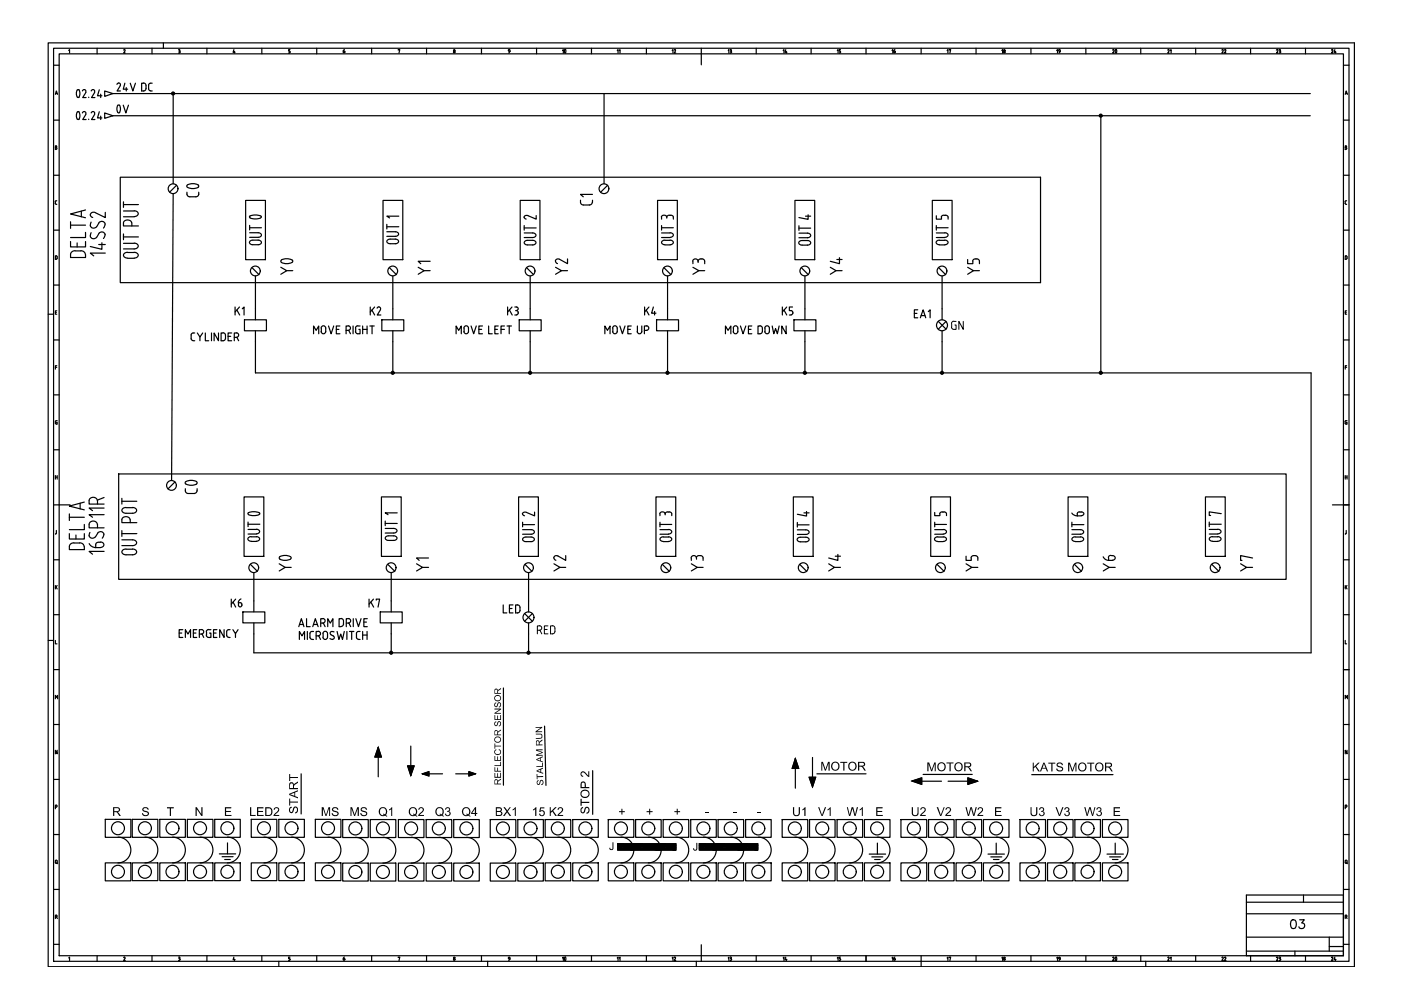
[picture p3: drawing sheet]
<svg xmlns="http://www.w3.org/2000/svg" width="297mm" height="210mm" viewBox="0 0 297 210" stroke-linecap="round" stroke-linejoin="round" font-family="sans-serif">
<defs><g id="words">
<g font-size="7.9">
<text x="44.1" y="44.8" transform="rotate(-90 44.1 44.8)">C0</text>
<text x="64.2" y="60.7" transform="rotate(-90 64.2 60.7)">Y0</text>
<text x="43.7" y="107.6" transform="rotate(-90 43.7 107.6)">C0</text>
<text x="63.9" y="123.5" transform="rotate(-90 63.9 123.5)">Y0</text>
</g>
<g font-size="6.6">
<text x="21.5" y="25.8">0V</text>
<text x="19.4" y="56.1" transform="rotate(-90 19.4 56.1)">DELTA</text>
<text x="19" y="118.2" transform="rotate(-90 19 118.2)">DELTA</text>
</g>
<g font-size="6.2">
<text x="121.7" y="59.3" transform="rotate(-90 121.7 59.3)">Y2</text>
<text x="179.9" y="59.3" transform="rotate(-90 179.9 59.3)">Y4</text>
</g>
<g font-size="5.7">
<text x="122.1" y="44.8">C1</text>
<text x="87.8" y="59.3">Y1</text>
<text x="150.6" y="59.3" transform="rotate(-90 150.6 59.3)">Y3</text>
<text x="208.8" y="59.3" transform="rotate(-90 208.8 59.3)">Y5</text>
<text x="92.1" y="122.4" transform="rotate(-90 92.1 122.4)">Y1</text>
<text x="121" y="122.4" transform="rotate(-90 121 122.4)">Y2</text>
<text x="150.3" y="122.4" transform="rotate(-90 150.3 122.4)">Y3</text>
<text x="179.6" y="122.4" transform="rotate(-90 179.6 122.4)">Y4</text>
<text x="208.5" y="122.4" transform="rotate(-90 208.5 122.4)">Y5</text>
<text x="237.8" y="122.4" transform="rotate(-90 237.8 122.4)">Y6</text>
<text x="266.7" y="122.4" transform="rotate(-90 266.7 122.4)">Y7</text>
</g>
<text font-size="5.3" x="272.7" y="198.3">03</text>
<g font-size="4.9">
<text x="49" y="68.1">K1</text>
<text x="77.6" y="68.1">K2</text>
<text x="106.9" y="68.1">K3</text>
<text x="135.8" y="68.1">K4</text>
<text x="165.1" y="68.1">K5</text>
<text x="48" y="129.8">K6</text>
<text x="105.8" y="131.2">LED</text>
</g>
<g font-size="4.4">
<text x="117.8" y="12.7">10</text>
<text x="234.6" y="12.7">20</text>
<text x="193" y="68.4">EA1</text>
<text x="200.7" y="70.9">GN</text>
<text x="77.3" y="129.8">K7</text>
<text x="112.9" y="135.5">RED</text>
<text x="117.8" y="205.3">10</text>
<text x="234.6" y="205.3">20</text>
</g>
<g font-size="3.5">
<text x="72" y="12.3">6</text>
<text x="106.5" y="12.3">9</text>
<text x="129.8" y="12.3">11</text>
<text x="141.5" y="12.3">12</text>
<text x="153.5" y="12.3">13</text>
<text x="165.1" y="12.3">14</text>
<text x="176.7" y="12.3">15</text>
<text x="188.4" y="12.3">16</text>
<text x="200" y="12.3">17</text>
<text x="214.5" y="12.3" transform="rotate(-90 214.5 12.3)">18</text>
<text x="223.3" y="12.3">19</text>
<text x="246.6" y="12.3">21</text>
<text x="261.1" y="12.3" transform="rotate(-90 261.1 12.3)">22</text>
<text x="269.9" y="12.3">23</text>
<text x="281.5" y="12.3">24</text>
<text x="72" y="205">6</text>
<text x="106.5" y="205">9</text>
<text x="129.8" y="205">11</text>
<text x="141.5" y="205">12</text>
<text x="153.5" y="205">13</text>
<text x="165.1" y="205">14</text>
<text x="176.7" y="205">15</text>
<text x="188.4" y="205">16</text>
<text x="200" y="205">17</text>
<text x="214.5" y="205" transform="rotate(-90 214.5 205)">18</text>
<text x="223.3" y="205">19</text>
<text x="246.6" y="205">21</text>
<text x="261.1" y="205" transform="rotate(-90 261.1 205)">22</text>
<text x="269.9" y="205">23</text>
<text x="281.5" y="205">24</text>
</g>
</g></defs>
<!-- layer: 035 -->
<g fill="none" stroke="#000" stroke-width=".25">
<path d="M10.2 9.1h277v195.9h-277zM11.4 13.8h1.1M11.8 19.8h.3M12.5 11.4h272.3v191.2h-272.3zM14.6 10.7l.1-.2v.7M20.6 10.2v1.2M26.4 10.5l.1 .2M26.4 10.5l-.2 .1M26.5 10.8l-.3 .4h.4M32.2 10.2v1.2M34.6 9.1v1.1M37.9 10.5l.2 .1-.1 .2"/>
<path d="M37.9 11.2h.1M37.9 10.8h.1M38 10.8l.2 .2M38.2 11.1l-.2 .1M38.2 11v.1M43.9 10.2v1.2M49.6 10.5l-.2 .6h.4M49.7 10.9v.3M55.5 10.2v1.2M61.2 11.2h.2M61.3 10.8l.2 .2M61.5 11.1l-.2 .1"/>
<path d="M61.5 10.5h-.3v.3h.2M61.5 11v.1M67.2 10.2v1.2M78.8 10.2v1.2M84.4 10.6l.4-.1-.2 .7M90.4 10.2v1.2M102.1 10.2v1.2M113.8 10.2v1.2M125.4 10.2v1.2M137 10.2v1.2M148.7 10.2v1.2M160.3 10.2v1.2"/>
<path d="M172 10.2v1.2M183.6 10.2v1.2M195.3 10.2v1.2M206.9 10.2v1.2M218.6 10.2v1.2M230.2 10.2v1.2M241.9 10.2v1.2M253.5 10.2v1.2M265.1 10.2v1.2M276.8 10.2v1.2M284.8 13.8h1.2M285.3 19.8h.3"/>
<path d="M11.4 25.5h1.1M11.4 37.2h1.1M11.7 20l.3-.7 .2 .7M11.7 31.3h.2M11.9 31.3l.2 .2-.2 .2M11.9 30.9l.1 .2-.1 .1M11.9 30.9h-.2v.8h.2M284.8 25.5h1.2M284.8 37.2h1.2M285.2 20l.2-.7 .3 .7M285.2 31.3l.4 .2-.2 .2M285.4 31.2l.1-.2-.3-.1v.8h.2"/>
<path d="M11.4 48.8h1.1M11.7 43.1l.2 .2M11.9 42.6l-.2 .2v.3M11.9 54.3h-.2v.7h.2M284.8 48.8h1.2M285.2 43.1l.2 .2M285.2 42.8v.3M285.4 54.2l.2 .2M285.4 54.3h-.2v.7l.3-.1 .1-.4M285.4 43.3h.1M285.5 42.6l-.3 .2M10.2 66.6h1.2"/>
<path d="M11.4 60.4h1.1M11.4 72.1h1.1M11.7 66.2h.3M11.7 77.9h.3M12 65.9h-.3v.7h.3M12 77.5h-.3v.8M284.8 60.4h1.2M284.8 72.1h1.2M285.2 66.2h.2M285.2 77.9h.3M285.5 65.9h-.3v.7h.3M285.5 77.5h-.3v.8"/>
<path d="M11.4 83.7h1.1M11.4 95.4h1.1M11.7 89.4v.3l.2 .2M12 89.5h.1v.4h-.1M12.1 89.2l-.4 .2M284.8 83.7h1.2M284.8 95.4h1.2M285.2 89.7l.2 .2M285.2 89.4v.3M285.5 89.5h.1v.4h-.2M285.6 89.2l-.4 .2M11.4 107h1.1"/>
<path d="M11.4 118.7h1.1M11.7 101.2h.4M11.7 100.8v.8M12.1 100.8v.8M284.8 107h1.2M284.8 118.7h1.2M285.2 113.2h.1M285.2 100.8v.8M285.2 101.2h.4M285.4 112.5v.5l-.1 .2M285.6 100.8v.8M10.2 135.8h1.2"/>
<path d="M11.4 130.3h1.1M11.7 135.8v.7h.4M11.7 124.1v.8M11.9 124.4l.2 .5M12.1 124.1l-.4 .5M284.8 130.3h1.2M285.2 135.8v.7h.3M285.2 124.1v.8M285.3 124.4l.3 .5M285.6 124.1l-.4 .5M11.4 142h1.1M11.4 153.6h1.1"/>
<path d="M11.7 148.2v-.8l.3 .5 .2-.5v.8M12.1 159.1v.7l-.4-.7v.7M284.8 142h1.2M284.8 153.6h1.2M285.2 148.2v-.8l.3 .5 .2-.5v.8M285.6 159.1v.7l-.4-.7v.7M11.4 165.3h1.1M11.4 176.9h1.1M11.7 171.1h.3M11.9 171.1l.2-.3-.4-.1v.8M284.8 165.3h1.2M284.8 176.9h1.2"/>
<path d="M285.2 171.1h.2M285.4 170.7l.2 .2-.2 .2M285.4 170.7h-.2v.8M11.4 188.6h1.1M11.7 182.9l.2 .2 .2-.2M11.7 182.9v-.4l.2-.1 .2 .1v.4M11.7 194.4h.4v-.3l-.4-.1v.8M12 194.4l.2 .4M12 183l.2 .1M264.3 191.3h20.5M276.4 189.8v1.5M284.8 188.6h1.2"/>
<path d="M285.2 182.9v-.4l.2-.1 .2 .1v.4M285.2 194.4h.2M285.2 182.9l.2 .2 .2-.2M285.4 194l.2 .2-.2 .2M285.4 194h-.2v.8M285.5 183l.2 .1M285.5 194.4l.1 .4M11.4 200.2h1.1M14.6 203.1l.1-.2v.8M20.6 202.6v1.2M26.2 203l.2-.1 .1 .2-.3 .6h.4M32.2 202.6v1.2"/>
<path d="M37.9 202.9l.2 .1-.1 .2 .2 .2M37.9 203.7h.1M37.9 203.3h.1M38.2 203.5l-.2 .1M38.2 203.4v.1M43.9 202.6v1.2M49.6 202.9l-.2 .6h.4M49.7 203.4v.3M55.5 202.6v1.2M59.1 203.8v1.2M61.2 203.7h.2M61.3 203.2l.2 .2"/>
<path d="M61.5 203.5l-.2 .1M61.5 202.9h-.3v.4h.2M61.5 203.4v.1M67.2 202.6v1.2M78.8 202.6v1.2M84.4 203l.4-.1-.2 .8M90.4 202.6v1.2M102.1 202.6v1.2M103.4 203.8v1.2M113.8 202.6v1.2M125.4 202.6v1.2M137 202.6v1.2"/>
<path d="M147.6 203.8v1.2M148.7 202.6v1.2M160.3 202.6v1.2M172 202.6v1.2M183.6 202.6v1.2M195.3 202.6v2.4M206.9 202.6v1.2M218.6 202.6v1.2M230.2 202.6v1.2M241.9 202.6v1.2M242.9 203.8v1.2M253.5 202.6v1.2"/>
<path d="M264.3 201.7h20.5M265.1 202.6v1.2M274.5 201.7v.9M276.8 202.6v1.2M281.8 200.7h3M284.8 200.2h1.2"/>
<circle cx="96.3" cy="11" r=".17"/>
<circle cx="96.3" cy="10.7" r=".15"/>
<circle cx="96.3" cy="203.4" r=".17"/>
<circle cx="96.3" cy="203.1" r=".15"/>
</g>
<!-- layer: 07 -->
<path d="M11.4 10.2h274.6v193.6h-274.6zM148.7 11.4v2.3M282.5 107h2.3M264.3 189.8h20.5v12.8h-20.5zM264.3 193.7h20.5M264.3 198.7h20.5M281.8 198.7v3M148.7 200.3v2.3" fill="none" stroke="#000" stroke-width=".25"/>
<g fill="none" stroke="#000" stroke-width=".25">
<path d="M23.9 19.8h253.9M36.7 19.8v19.2M128.1 19.8v19.2M23.9 24.5h253.9M233.4 24.5v54.6M36.7 41l-.3 60.9M54.2 58.5v7M83.3 58.5v7M112.4 58.5v7M141.5 58.5v7M170.7 58.5v7M199.7 58.5v7"/>
<path d="M54.2 72.5v6.6h145.5v-6.6M83.3 72.5v6.6M112.4 72.5v6.6M141.5 72.5v6.6M170.7 72.5v6.6M199.7 79.1h78.3v59.3h-165.9M53.8 134.4v4h58.3v-4M53.8 121.4v6M82.9 121.4v6M82.9 134.4v4M112.1 121.4v6M115.5 154l.3 12.5"/>
<path d="M63.9 164.1v8.5M125.7 163.4v9.3M131 178.9h12.3v1.3h-12.3zM148.3 178.9h12.4v1.3h-12.4z"/>
</g>
<!-- layer: 0 -->
<g fill="none" stroke="#000" stroke-width=".25">
<path d="M220.6 37.6v22.3M51.8 67.8h4.7v2.3h-4.7zM54.2 70.1v2.4M81 67.8h4.6v2.3h-4.6zM83.3 70.1v2.4M110.1 67.8h4.6v2.3h-4.6zM112.4 70.1v2.4M139.2 67.8h4.7v2.3h-4.7zM141.5 70.1v2.4M168.3 67.8h4.7v2.3h-4.7zM170.7 70.1v2.4M198.9 68.1l1.7 1.7"/>
<path d="M199.7 70.1v2.4M200.6 68.1l-1.7 1.7M51.5 129.7h4.6v2.4h-4.6zM53.8 132.1v2.3M80.6 129.7h4.7v2.4h-4.7zM82.9 132.1v2.3M80.2 158.4l.7 2.1h-1.4zM87.1 158.2v4.2M106.7 145.9v20.6M22.3 173.7h5.4v3.8h-5.4zM25 177.5a2.73 2.73 0 0 1 2.7 2.7 2.73 2.73 0 0 1-2.7 2.8M28 173.7h5.5v3.8h-5.5z"/>
<path d="M30.7 177.5a2.73 2.73 0 0 1 2.8 2.7 2.73 2.73 0 0 1-2.8 2.8M33.9 173.7h5.4v3.8h-5.4zM36.6 177.5a2.73 2.73 0 0 1 2.7 2.7 2.73 2.73 0 0 1-2.7 2.8M39.7 173.7h5.4v3.8h-5.4zM42.4 177.5a2.73 2.73 0 0 1 2.7 2.7 2.73 2.73 0 0 1-2.7 2.8M45.5 173.7h5.4v3.8h-5.4zM48.2 177.5a2.73 2.73 0 0 1 2.7 2.7 2.73 2.73 0 0 1-2.7 2.8M48.2 178.7v2.3M53.3 173.7h5.4v3.8h-5.4zM56 177.5a2.73 2.73 0 0 1 2.7 2.7 2.73 2.73 0 0 1-2.7 2.8M59.1 173.7h5.4v3.8h-5.4zM61.8 177.5a2.73 2.73 0 0 1 2.7 2.7 2.73 2.73 0 0 1-2.7 2.8"/>
<path d="M66.9 173.7h5.4v3.8h-5.4zM69.5 177.5a2.73 2.73 0 0 1 2.8 2.7 2.73 2.73 0 0 1-2.8 2.8M72.7 173.8h5.4v3.8h-5.4zM75.3 177.5a2.73 2.73 0 0 1 2.8 2.8 2.73 2.73 0 0 1-2.8 2.7M78.5 173.8h5.4v3.8h-5.4zM80.2 160.5v4.2M81.2 177.5a2.73 2.73 0 0 1 2.7 2.8 2.73 2.73 0 0 1-2.7 2.7M84.5 173.8h5.4v3.8h-5.4zM86.4 162.4h1.4l-.7 2.1zM87.2 177.5a2.73 2.73 0 0 1 2.7 2.8 2.73 2.73 0 0 1-2.7 2.7M89.5 164.1l1.4-.5v.9zM90.4 173.8h5.4v3.8h-5.4z"/>
<path d="M90.9 164.1h2.9M93 177.5a2.73 2.73 0 0 1 2.8 2.8 2.73 2.73 0 0 1-2.8 2.7M96.2 173.8h5.4v3.8h-5.4zM96.6 164.1h2.8M98.9 177.5a2.73 2.73 0 0 1 2.7 2.8 2.73 2.73 0 0 1-2.7 2.7M99.4 163.6l1.4 .5-1.4 .4zM103.9 173.8h5.5v3.8h-5.5zM106.6 177.5a2.73 2.73 0 0 1 2.8 2.8 2.73 2.73 0 0 1-2.8 2.7M109.8 173.8h5.4v3.8h-5.4zM112.5 177.5a2.73 2.73 0 0 1 2.7 2.8 2.73 2.73 0 0 1-2.7 2.7M115.6 173.8h5.4v3.7h-5.4zM118.3 177.5a2.73 2.73 0 0 1 2.7 2.7 2.73 2.73 0 0 1-2.7 2.8"/>
<path d="M121.4 173.8h5.4v3.7h-5.4zM124.1 177.5a2.73 2.73 0 0 1 2.7 2.7 2.73 2.73 0 0 1-2.7 2.8M129 173.8h5.4v3.7h-5.4zM131.6 177.5a2.73 2.73 0 0 1 2.8 2.7 2.73 2.73 0 0 1-2.8 2.8M134.8 173.8h5.4v3.7h-5.4zM137.4 177.5a2.73 2.73 0 0 1 2.8 2.7 2.73 2.73 0 0 1-2.8 2.8M140.6 173.8h5.4v3.7h-5.4zM143.3 177.5a2.73 2.73 0 0 1 2.7 2.7 2.73 2.73 0 0 1-2.7 2.8M146.4 173.8h5.5v3.7h-5.5zM149.1 177.5a2.73 2.73 0 0 1 2.8 2.7 2.73 2.73 0 0 1-2.8 2.8M152.2 173.8h5.5v3.7h-5.5zM154.9 177.5a2.73 2.73 0 0 1 2.8 2.7 2.73 2.73 0 0 1-2.8 2.8"/>
<path d="M158.1 173.8h5.4v3.7h-5.4zM160.8 177.5a2.73 2.73 0 0 1 2.7 2.7 2.73 2.73 0 0 1-2.7 2.8M165.8 173.8h5.5v3.7h-5.5zM168.5 177.5a2.73 2.73 0 0 1 2.8 2.7 2.73 2.73 0 0 1-2.8 2.8M168.6 160.8l.7 2.1h-1.3zM168.6 162.9v4.2M171.5 164.8h1.4l-.6 2.1zM171.6 173.8h5.5v3.7h-5.5zM172.3 160.6v4.2M173.2 164.1h10.4M174.3 177.5a2.73 2.73 0 0 1 2.8 2.7 2.73 2.73 0 0 1-2.8 2.8M177.5 173.8h5.4v3.7h-5.4z"/>
<path d="M180.2 177.5a2.73 2.73 0 0 1 2.7 2.7 2.73 2.73 0 0 1-2.7 2.8M183.3 173.8h5.4v3.7h-5.4zM186 177.5a2.73 2.73 0 0 1 2.7 2.7 2.73 2.73 0 0 1-2.7 2.8M186 178.8v2.3M191 173.8h5.5v3.7h-5.5zM193.4 165.6l2-.7v1.4zM193.8 177.5a2.73 2.73 0 0 1 2.7 2.7 2.73 2.73 0 0 1-2.7 2.8M195.4 165.6h4.2M195.7 164.2h10.4M196.9 173.8h5.4v3.7h-5.4zM199.6 177.5a2.73 2.73 0 0 1 2.7 2.7 2.73 2.73 0 0 1-2.7 2.8M201 165.6h4.2"/>
<path d="M202.7 173.8h5.4v3.7h-5.4zM205.2 164.9l2.1 .7-2.1 .7zM205.4 177.5a2.73 2.73 0 0 1 2.7 2.7 2.73 2.73 0 0 1-2.7 2.8M208.5 173.8h5.4v3.7h-5.4zM211.2 177.5a2.73 2.73 0 0 1 2.7 2.7 2.73 2.73 0 0 1-2.7 2.8M211.2 178.8v2.3M216.3 173.8h5.4v3.7h-5.4zM218.8 164.2h17.2M218.9 177.5a2.73 2.73 0 0 1 2.8 2.7 2.73 2.73 0 0 1-2.8 2.8M222.1 173.8h5.4v3.7h-5.4zM224.8 177.5a2.73 2.73 0 0 1 2.7 2.7 2.73 2.73 0 0 1-2.7 2.8M227.9 173.8h5.4v3.7h-5.4z"/>
<path d="M230.6 177.5a2.73 2.73 0 0 1 2.7 2.7 2.73 2.73 0 0 1-2.7 2.8M233.7 173.8h5.5v3.7h-5.5zM236.4 177.5a2.73 2.73 0 0 1 2.8 2.7 2.73 2.73 0 0 1-2.8 2.8M236.4 178.8v2.3M22.3 183h5.4v3.8h-5.4zM28 183h5.5v3.7h-5.5zM33.9 183h5.4v3.7h-5.4zM39.7 183h5.4v3.7h-5.4zM45.5 183h5.4v3.7h-5.4zM46.5 181h3.5M47.1 181.6h2.3M47.6 182.2h1.2"/>
<path d="M53.3 183h5.4v3.7h-5.4zM59.1 183h5.4v3.7h-5.4zM66.9 183h5.4v3.7h-5.4zM72.7 183h5.4v3.8h-5.4zM78.5 183h5.4v3.8h-5.4zM84.5 183h5.4v3.8h-5.4zM90.4 183h5.4v3.8h-5.4zM96.2 183h5.4v3.8h-5.4zM103.9 183h5.5v3.8h-5.5zM109.8 183h5.4v3.8h-5.4zM115.6 183h5.4v3.8h-5.4zM121.4 183h5.4v3.8h-5.4z"/>
<path d="M129 183h5.4v3.8h-5.4zM134.8 183h5.4v3.8h-5.4zM140.6 183h5.4v3.8h-5.4zM146.4 183h5.5v3.8h-5.5zM152.2 183h5.5v3.8h-5.5zM158.1 183h5.4v3.8h-5.4zM165.8 183h5.5v3.8h-5.5zM171.6 183h5.5v3.8h-5.5zM177.5 183h5.4v3.8h-5.4zM183.3 183h5.4v3.8h-5.4zM184.3 181.1h3.5M184.8 181.7h2.4"/>
<path d="M185.4 182.2h1.2M191 183h5.5v3.8h-5.5zM196.9 183h5.4v3.8h-5.4zM202.7 183h5.4v3.8h-5.4zM208.5 183h5.4v3.8h-5.4zM209.5 181.1h3.5M210.1 181.7h2.3M210.6 182.2h1.2M216.3 183h5.4v3.8h-5.4zM222.1 183h5.4v3.8h-5.4zM227.9 183h5.4v3.8h-5.4zM233.7 183h5.5v3.8h-5.5z"/>
<path d="M234.7 181.1h3.5M235.3 181.7h2.3M235.9 182.2h1.1"/>
<circle cx="36.7" cy="19.8" r=".32"/>
<circle cx="36.7" cy="19.8" r=".19"/>
<circle cx="36.7" cy="19.8" r=".11"/>
<circle cx="233.4" cy="24.5" r=".32"/>
<circle cx="233.4" cy="24.5" r=".19"/>
<circle cx="233.4" cy="24.5" r=".11"/>
<circle cx="83.3" cy="79" r=".32"/>
<circle cx="83.3" cy="79" r=".19"/>
<circle cx="83.3" cy="79" r=".11"/>
<circle cx="112.4" cy="79" r=".32"/>
<circle cx="112.4" cy="79" r=".19"/>
<circle cx="112.4" cy="79" r=".11"/>
<circle cx="141.5" cy="79" r=".32"/>
<circle cx="141.5" cy="79" r=".19"/>
<circle cx="141.5" cy="79" r=".11"/>
<circle cx="170.6" cy="79" r=".32"/>
<circle cx="170.6" cy="79" r=".19"/>
<circle cx="170.6" cy="79" r=".11"/>
<circle cx="199.7" cy="69" r="1.16"/>
<circle cx="199.7" cy="79" r=".32"/>
<circle cx="199.7" cy="79" r=".19"/>
<circle cx="199.7" cy="79" r=".11"/>
<circle cx="233.4" cy="79" r=".32"/>
<circle cx="233.4" cy="79" r=".19"/>
<circle cx="233.4" cy="79" r=".11"/>
<circle cx="82.9" cy="138.4" r=".32"/>
<circle cx="82.9" cy="138.4" r=".19"/>
<circle cx="82.9" cy="138.4" r=".11"/>
<circle cx="112" cy="130.9" r="1.16"/>
<circle cx="112" cy="138.4" r=".32"/>
<circle cx="112" cy="138.4" r=".19"/>
<circle cx="112" cy="138.4" r=".11"/>
<circle cx="25" cy="175.6" r="1.38"/>
<circle cx="30.7" cy="175.6" r="1.38"/>
<circle cx="36.6" cy="175.6" r="1.38"/>
<circle cx="42.4" cy="175.6" r="1.38"/>
<circle cx="48.2" cy="175.6" r="1.38"/>
<circle cx="56" cy="175.6" r="1.38"/>
<circle cx="61.8" cy="175.6" r="1.38"/>
<circle cx="69.5" cy="175.6" r="1.38"/>
<circle cx="75.3" cy="175.6" r="1.38"/>
<circle cx="81.2" cy="175.6" r="1.38"/>
<circle cx="87.2" cy="175.6" r="1.38"/>
<circle cx="93" cy="175.6" r="1.38"/>
<circle cx="98.9" cy="175.6" r="1.38"/>
<circle cx="106.6" cy="175.6" r="1.38"/>
<circle cx="112.5" cy="175.6" r="1.38"/>
<circle cx="118.3" cy="175.6" r="1.38"/>
<circle cx="124.1" cy="175.6" r="1.38"/>
<circle cx="131.6" cy="175.6" r="1.38"/>
<circle cx="137.4" cy="175.6" r="1.38"/>
<circle cx="143.3" cy="175.6" r="1.38"/>
<circle cx="149.1" cy="175.6" r="1.38"/>
<circle cx="154.9" cy="175.6" r="1.38"/>
<circle cx="160.8" cy="175.6" r="1.38"/>
<circle cx="168.5" cy="175.6" r="1.38"/>
<circle cx="174.3" cy="175.6" r="1.38"/>
<circle cx="180.2" cy="175.6" r="1.38"/>
<circle cx="186" cy="175.6" r="1.38"/>
<circle cx="193.8" cy="175.6" r="1.38"/>
<circle cx="199.6" cy="175.6" r="1.38"/>
<circle cx="205.4" cy="175.6" r="1.38"/>
<circle cx="211.2" cy="175.6" r="1.38"/>
<circle cx="218.9" cy="175.6" r="1.38"/>
<circle cx="224.8" cy="175.6" r="1.38"/>
<circle cx="230.6" cy="175.6" r="1.38"/>
<circle cx="236.4" cy="175.6" r="1.38"/>
<circle cx="25" cy="184.8" r="1.38"/>
<circle cx="30.7" cy="184.8" r="1.38"/>
<circle cx="36.6" cy="184.8" r="1.38"/>
<circle cx="42.4" cy="184.8" r="1.38"/>
<circle cx="48.2" cy="184.8" r="1.38"/>
<circle cx="56" cy="184.8" r="1.38"/>
<circle cx="61.8" cy="184.8" r="1.38"/>
<circle cx="69.5" cy="184.8" r="1.38"/>
<circle cx="75.3" cy="184.9" r="1.38"/>
<circle cx="81.2" cy="184.9" r="1.38"/>
<circle cx="87.2" cy="184.9" r="1.38"/>
<circle cx="93" cy="184.9" r="1.38"/>
<circle cx="98.9" cy="184.9" r="1.38"/>
<circle cx="106.6" cy="184.9" r="1.38"/>
<circle cx="112.5" cy="184.9" r="1.38"/>
<circle cx="118.3" cy="184.8" r="1.38"/>
<circle cx="124.1" cy="184.8" r="1.38"/>
<circle cx="131.6" cy="184.8" r="1.38"/>
<circle cx="137.4" cy="184.8" r="1.38"/>
<circle cx="143.3" cy="184.8" r="1.38"/>
<circle cx="149.1" cy="184.8" r="1.38"/>
<circle cx="154.9" cy="184.8" r="1.38"/>
<circle cx="160.8" cy="184.8" r="1.38"/>
<circle cx="168.5" cy="184.8" r="1.38"/>
<circle cx="174.3" cy="184.8" r="1.38"/>
<circle cx="180.2" cy="184.8" r="1.38"/>
<circle cx="186" cy="184.8" r="1.38"/>
<circle cx="193.8" cy="184.8" r="1.38"/>
<circle cx="199.6" cy="184.8" r="1.38"/>
<circle cx="205.4" cy="184.8" r="1.38"/>
<circle cx="211.2" cy="184.8" r="1.38"/>
<circle cx="218.9" cy="184.8" r="1.38"/>
<circle cx="224.8" cy="184.8" r="1.38"/>
<circle cx="230.6" cy="184.8" r="1.38"/>
<circle cx="236.4" cy="184.8" r="1.38"/>
</g>
<g fill="#000">
<path d="M104.8 157.6h.2v.5h1.2v.2h-1.2v.4h-.2zM104.9 153.1l.3-.2-.2 .5a.25 .25 0 0 0 .2 .4 .25 .25 0 0 0 .2-.4l.3-.5 .5 .2v.7l-.4 .2 .3-.6a.23 .23 0 0 0-.2-.3 .23 .23 0 0 0-.3 .2l-.1 .5-.5 .2-.2-.3zM104.9 149l.3-.1-.2 .4a.26 .26 0 0 0-.1 .3 .26 .26 0 0 0 .4 .1 .26 .26 0 0 0 .1-.3l.1-.4 .4-.1 .3 .2v.5l-.4 .4v-.2h.2l.1-.3a.27 .27 0 0 0-.2-.4 .27 .27 0 0 0-.3 .4l-.1 .2a.43 .43 0 0 1-.7 0 .43 .43 0 0 1 .1-.6zM104.9 159.1l.3-.2-.2 .7 .2 .2 .5 .1 .4-.3v-.4l-.4-.2 .2-.1 .3 .3v.5l-.4 .3h-.7l-.3-.4zM104.8 151.6h.2v.9h.4v-.8h.2v.8h.5v-.9h.1v1h-1.4zM104.8 150.2h1.4v.2l-1.1 .8h1.1v.1h-1.4v-.1l1.1-.8h-1.1zM104.8 162.7h.2v.7h.4v-.6h.2v.6h.6v.2h-1.4zM104.8 163.9h.2v.8h.4v-.8h.2v.8h.5v-.8h.1v1h-1.4zM104.8 160.3h.2v.8h.4v-.7h.2v.7h.5v-.8h.1v1h-1.4zM104.8 162.2h1.3v-.7h.1v.9h-1.4zM174.1 161.5h.4l.5 1.6 .6-1.6h.3v1.9h-.2v-1.6l-.6 1.6h-.2l-.6-1.6v1.6h-.2zM178.2 161.5h1.4v.2h-.6v1.7h-.2v-1.7h-.6z"/>
<path d="M196.6 161.7h.4l.5 1.5 .6-1.5h.3v1.8h-.2v-1.5l-.6 1.5h-.2l-.5-1.6v1.6h-.3zM200.7 161.7h1.5v.2h-.6v1.6h-.3v-1.6h-.6zM219 161.7h.2v.9l.9-.9h.3l-.7 .8 .8 1.1h-.4l-.6-1-.3 .3v.7h-.2zM222.3 161.7h1.4v.2h-.5v1.7h-.3v-1.7h-.6zM224.2 161.8l.8-.1 .3 .2 .1 .3h-.3l-.2-.3h-.4a.29 .29 0 0 0-.2 .4 .29 .29 0 0 0 .4 .2h.4l.3 .3v.4l-.2 .3h-.9l-.4-.5 .3-.1 .1 .4 .5 .1a.34 .34 0 0 0 .4-.5 .34 .34 0 0 0-.5-.2l-.7-.3zM226.5 161.7h.3l.5 1.6 .6-1.6h.3v1.9h-.2v-1.6l-.5 1.6h-.2l-.6-1.6v1.6h-.2zM230.5 161.7h1.5v.2h-.6v1.7h-.2v-1.7h-.7z"/>
<path d="M104.8 156.8a.71 .71 0 0 1 1.4 0 .71 .71 0 0 1-1.4 0zM105 156.8a.55 .55 0 0 0 1.1 0 .55 .55 0 0 0-1.1 0z"/>
<path d="M104.8 148a.7 .7 0 0 1 1.4 0 .7 .7 0 0 1-1.4 0zM105 148a.55 .55 0 0 0 1.1 0 .55 .55 0 0 0-1.1 0z"/>
<path d="M104.9 154.9l.4-.1 .3 .4 .6-.5v.2l-.6 .4v.4h.6v.2h-1.4zM105 155v.7h.4v-.4a.25 .25 0 0 0-.1-.3 .25 .25 0 0 0-.3 0z"/>
<path d="M104.9 146.1l.2-.1a.36 .36 0 0 1 .5 .4l.6-.5v.2l-.6 .5v.3h.6v.2h-1.4zM105.1 146.2l-.1 .7h.4v-.6z"/>
<path d="M104.9 165.3l.4-.1 .3 .4 .6-.5v.2l-.6 .5v.3h.6v.2h-1.4zM105 165.4v.7h.4v-.6z"/>
<path d="M176.2 162.4a.95 .95 0 0 1 1.9 0 .95 .95 0 0 1-1.9 0zM176.8 161.8l-.3 .3v.7l.4 .4h.4l.4-.4v-.6l-.3-.5z"/>
<path d="M179.8 162.4a.95 .95 0 0 1 1.9 0 .95 .95 0 0 1-1.9 0zM180.3 161.8l-.2 .4 .1 .7 .5 .3 .4-.1 .3-.5-.2-.6-.3-.3z"/>
<path d="M181.9 161.5h1.2l.3 .2v.6l-.5 .2 .7 .9h-.3l-.4-.6-.3-.3h-.4v.9h-.3zM182.2 161.7v.6h.6a.32 .32 0 0 0 .4-.3 .32 .32 0 0 0-.4-.3z"/>
<path d="M198.7 162.6a.95 .95 0 0 1 1.9 0 .95 .95 0 0 1-1.9 0zM199.2 162l-.2 .3 .1 .8 .5 .3 .4-.2 .3-.4-.1-.7-.4-.3z"/>
<path d="M202.3 162.6a.94 .94 0 0 1 1.8 0 .94 .94 0 0 1-1.8 0zM202.9 161.9l-.3 .3v.7l.4 .4h.5l.3-.3v-.7l-.3-.4z"/>
<path d="M204.4 161.7h1.2l.2 .1 .1 .5-.5 .4 .7 .8h-.3l-.4-.7-.3-.1h-.4v.8h-.3zM204.7 161.9v.6h.6a.3 .3 0 0 0 .4-.4 .3 .3 0 0 0-.4-.2z"/>
<path d="M221.2 161.7h.3l.7 1.9h-.2l-.3-.6h-.7l-.3 .6h-.2zM221.3 161.9l-.3 .9h.7z"/>
<path d="M228.5 162.6a.95 .95 0 0 1 1.9 0 .95 .95 0 0 1-1.9 0zM229 162l-.2 .4 .2 .7 .2 .3 .6-.1 .3-.5-.1-.6-.4-.3z"/>
<path d="M232.2 162.6a.93 .93 0 0 1 1.8 0 .93 .93 0 0 1-1.8 0zM232.4 162.6a.71 .71 0 0 0 1.4 0 .71 .71 0 0 0-1.4 0z"/>
<path d="M234.3 161.7h1.1l.3 .2v.6l-.4 .2 .6 .9h-.3l-.4-.7-.3-.2h-.4v.9h-.2zM234.5 161.9v.6h.6a.31 .31 0 0 0 .4-.3 .31 .31 0 0 0-.4-.3z"/>
</g>
<path d="M80.2 158.4l.7 2.1h-1.4zM86.4 162.4h1.4l-.7 2.1zM89.5 164.1l1.4-.5v.9zM99.4 163.6l1.4 .5-1.4 .4zM168.6 160.8l.7 2.1h-1.3zM171.5 164.8h1.4l-.6 2.1zM193.4 165.6l2-.7v1.4zM205.2 164.9l2.1 .7-2.1 .7z" fill="#000" stroke="#000" stroke-width=".21"/>
<g fill="#000" stroke="#000" stroke-width=".21">
<path d="M131 178.9l3.2 .4-.2-.4zM131 178.9l3.2 .4h-3.2z"/>
<path d="M131 179.3l3.3 .5-.1-.5zM131 179.3l3.3 .5h-3.3z"/>
<path d="M131 179.8l3.4 .4-.1-.4zM131 179.8l3.4 .4h-3.4z"/>
<path d="M134 178.9l6.1 .4-.3-.4zM134 178.9l6.1 .4h-5.9z"/>
<path d="M134.2 179.3l5.9 .5v-.5zM134.2 179.3l5.9 .5h-5.8z"/>
<path d="M134.3 179.8l5.9 .4-.1-.4zM134.3 179.8l5.9 .4h-5.8z"/>
<path d="M139.8 178.9l3.5 .4v-.4zM139.8 178.9l3.5 .4h-3.2z"/>
<path d="M140.1 179.3l3.2 .5v-.5zM140.1 179.3l3.2 .5h-3.2z"/>
<path d="M140.1 179.8l3.2 .4v-.4zM140.1 179.8l3.2 .4h-3.1z"/>
<path d="M148.3 178.9l3.4 .4-.2-.4zM148.3 178.9l3.4 .4h-3.4z"/>
<path d="M148.3 179.3l3.5 .5-.1-.5zM148.3 179.3l3.5 .5h-3.5z"/>
<path d="M148.3 179.8l3.6 .4-.1-.4zM148.3 179.8l3.6 .4h-3.6z"/>
<path d="M151.5 178.9l6 .4-.2-.4zM151.5 178.9l6 .4h-5.8z"/>
<path d="M151.7 179.3l5.9 .5-.1-.5zM151.7 179.3l5.9 .5h-5.8z"/>
<path d="M151.8 179.8l5.9 .4-.1-.4zM151.8 179.8l5.9 .4h-5.8z"/>
<path d="M157.3 178.9l3.4 .4v-.4zM157.3 178.9l3.4 .4h-3.2z"/>
<path d="M157.5 179.3l3.2 .5v-.5zM157.5 179.3l3.2 .5h-3.1z"/>
<path d="M157.6 179.8l3.1 .4v-.4zM157.6 179.8l3.1 .4h-3z"/>
</g>
<!-- layer: XREF -->
<path d="M17.5 19.3l.1-.2a.37 .37 0 0 1 .5 0 .37 .37 0 0 1 .1 .4M18.2 19.6l-.7 1.1h.8M16.4 20.6a1.11 1.11 0 0 1 .2-1.6l.2 .1a1.61 1.61 0 0 1 0 1.5M16.4 25.3a1.19 1.19 0 0 1 .2-1.6h.2a1.7 1.7 0 0 1 0 1.6M16.4 20.6h.4M16.4 25.2h.4M17.5 23.9l.1-.1a.37 .37 0 0 1 .5-.1 .37 .37 0 0 1 .1 .5M18.2 24.2l-.7 1.1h.8M18.8 20.6v.1M18.8 25.3h.1" fill="none" stroke="#000" stroke-width=".25"/>
<!-- layer: WIREREF_DEST -->
<path d="M24.8 17.9l.1-.2a.37 .37 0 0 1 .5 0 .37 .37 0 0 1 .1 .4M26.5 17.6l-.4 1.3h1M27.6 17.6l.6 1.7 .5-1.7M30.4 17.6l.3 .1 .3 .4M30.5 17.6h-.5v1.7M31.5 18.1l.1 .9 .3 .2M31.9 19.3h.4M32.3 17.6l-.6 .1-.2 .3" fill="none" stroke="#000" stroke-width=".25"/>
<g fill="#000">
<path d="M113.6 155.6h1.1l.2 .1 .1 .7-.1 .1-1.3 .2v-.2l.8-.1a.36 .36 0 0 0 .4-.3 .36 .36 0 0 0-.4-.4h-.8zM113.6 154.2l1.3-.1v.2l-1.1 .8h1.1v.1l-1.3 .1v-.2l1.1-.8h-1.1zM113.6 158.9h1.4v.2h-1.1l1.2 .4v.1l-1.2 .4h1.2v.2l-1.4 .1v-.3l1.2-.5-1.3-.3zM30.2 171.4l.3-.3h.6l.4 .3v.3h-.2l-.3-.3h-.3a.29 .29 0 0 0-.3 .3 .29 .29 0 0 0 .4 .2l.7 .3 .1 .4-.2 .3-.8 .1-.5-.4v-.2h.2l.3 .4h.5a.32 .32 0 0 0 .2-.4 .32 .32 0 0 0-.4-.2l-.7-.3zM35.4 171.1h1.4v.3h-.5v1.6h-.3v-1.6h-.6zM41.5 171.1h.2l1 1.5v-1.5h.2v1.9h-.2l-1-1.4v1.4h-.2zM47.7 171.1h1.3v.3h-1.1v.5h1.1v.3h-1.1v.6h1.2v.2h-1.4zM53 171.1h.3v1.7h.9v.2h-1.2zM54.5 171.1h1.4v.3h-1.1v.5h1v.3h-1v.6h1.1v.2h-1.4zM58.2 171.3l.6-.2 .4 .3v.5l-.9 .9h.9v.2h-1.2l.1-.3 .9-1-.2-.3h-.4l-.1 .3h-.3zM61.3 169.3h.2v.7h1.7v.2h-1.7v.6h-.2zM61.3 164.1h.2v.6h1.7v.3h-1.7v.6h-.2z"/>
<path d="M61.4 171.2l.4-.1 .1 .2-.3 .1-.1 .5a.27 .27 0 0 0 .4 .2 .27 .27 0 0 0 .1-.3l.4-.8h.4l.3 .2v.9l-.5 .4-.1-.3 .4-.1 .1-.5a.34 .34 0 0 0-.5-.4 .34 .34 0 0 0-.2 .5l-.2 .6-.2 .1-.4-.1-.2-.3zM68.2 171.1h.4l.5 1.6 .6-1.6h.3v1.9h-.2v-1.5l-.6 1.5h-.2l-.5-1.6v1.6h-.3zM70.5 171.4l.3-.3h.5l.4 .3v.3h-.2l-.2-.3h-.3a.29 .29 0 0 0-.4 .3 .29 .29 0 0 0 .4 .2l.7 .3v.6l-.4 .2h-.5l-.5-.4v-.2h.2l.3 .4h.5a.32 .32 0 0 0 .2-.4 .32 .32 0 0 0-.4-.2l-.7-.3zM74.3 171.1h.3l.6 1.6 .5-1.6h.4v1.9h-.3v-1.5l-.5 1.5h-.2l-.6-1.6v1.6h-.2zM76.6 171.3l.8-.2 .3 .2 .1 .4h-.2l-.3-.3h-.5a.29 .29 0 0 0 0 .4 .29 .29 0 0 0 .3 .1l.6 .2 .2 .2-.1 .4-.2 .3h-.8l-.4-.5v-.1h.2l.2 .3 .6 .1a.36 .36 0 0 0 .1-.5 .36 .36 0 0 0-.5-.1l-.5-.4zM82.5 171.6l.7-.5v1.9h-.3v-1.4l-.3 .2zM88.8 171.4l.3-.3 .7 .2 .1 .3-.1 .4-.8 .8h.9v.2h-1.2l.1-.4 .8-.8a.35 .35 0 0 0-.3-.5 .35 .35 0 0 0-.4 .4h-.2zM94.4 171.4l.4-.3h.3l.3 .3v.4l-.2 .2 .3 .2v.6l-.3 .2h-.5l-.3-.2-.1-.3h.2l.3 .4 .3-.1a.36 .36 0 0 0 .2-.5 .36 .36 0 0 0-.5-.1v-.3h.2a.32 .32 0 0 0 .2-.4 .32 .32 0 0 0-.4-.2 .32 .32 0 0 0-.2 .4l-.3-.1zM106.7 171.1h.3l.5 .8 .5-.8h.3l-.6 .9 .7 1h-.4l-.3-.6a.17 .17 0 0 0-.2-.1 .17 .17 0 0 0-.2 .2l-.4 .5h-.2l.7-1zM108.7 171.6l.7-.5v1.9h-.3v-1.4l-.3 .2zM113 171.6l.7-.5v1.9h-.2v-1.4l-.4 .2zM113.8 164.1h.1v.5l1.3-.1v.2l-1.3 .1 .1 .4h-.2z"/>
<path d="M113.8 165.6l.4-.2v.2l-.3 .2a.24 .24 0 0 0 .2 .4 .24 .24 0 0 0 .3-.3l.2-.5 .5 .1 .1 .7-.4 .3-.1-.2 .3-.1v-.4a.26 .26 0 0 0-.3-.2 .26 .26 0 0 0-.1 .4l-.2 .4h-.5l-.1-.4zM114.5 171.2h.9v.2h-.7l-.1 .5 .5-.1 .4 .4v.5l-.4 .3h-.5l-.3-.3v-.2h.2l.2 .3 .2 .1 .4-.4-.3-.5-.7 .2zM113.7 162.5l1.2-.1v-.7h.2v.9h-1.4zM116.6 171.1h.2v1l.9-1h.3l-.7 .8 .8 1.1h-.4l-.6-.9-.3 .3v.6h-.2zM118.4 171.3l.6-.2 .3 .3 .1 .4-.1 .3-.8 .7h.9v.2h-1.2l.2-.5 .7-.6 .1-.3-.2-.2a.33 .33 0 0 0-.4-.1 .33 .33 0 0 0-.1 .4h-.3zM123.1 169.4h.2v.6h1.6v.3h-1.6v.5h-.2zM123.2 171.3l.4-.2v.3l-.3 .2 .1 .5a.29 .29 0 0 0 .4 .1 .29 .29 0 0 0 0-.4l.2-.5 .3-.2h.3l.3 .2v.9l-.4 .3h-.2v-.2l.4-.2v-.5a.28 .28 0 0 0-.3-.3 .28 .28 0 0 0-.2 .3l-.3 .8-.5 .1-.3-.4zM123.2 163.7l.3-.2 .4 .1 .8 .9v-1h.2v1.2l-.3-.1-.8-.8a.35 .35 0 0 0-.5 .3 .35 .35 0 0 0 .4 .4l-.1 .2-.4-.2-.1-.2zM129.9 178.6h.2v1.4l-.3 .2h-.3l-.3-.3 .2-.1a.25 .25 0 0 0 .3 .3 .25 .25 0 0 0 .2-.4zM131.8 171.5h.2v.5h.5v.2h-.5v.5h-.2v-.5h-.6v-.2h.6zM137.1 172h.5v-.5h.3v.5h.5v.2h-.5v.5h-.3v-.5h-.5zM143.5 171.5h.2v.5h.5v.2h-.5v.5h-.2v-.5h-.5v-.2h.5z"/>
<path d="M147.6 178.7h.2v1.4l-.3 .3h-.3l-.2-.3v-.2h.2a.24 .24 0 0 0 .3 .3 .24 .24 0 0 0 .1-.4zM149.5 172.2h.7v.3h-.7zM155.4 172.2h.7v.3h-.7zM160.6 172.2h.7v.3h-.7zM168.1 171.1h.3v1.4l.3 .3 .6-.2v-1.5h.3v1.4l-.2 .4-.8 .1-.4-.3zM170.1 171.6l.7-.5v1.9h-.3v-1.4l-.3 .2zM173.5 171.1h.2l.6 1.7 .6-1.7h.2l-.7 1.9h-.2zM175.4 171.6l.7-.5v1.9h-.2v-1.4l-.4 .2zM179.5 171.1h.3l.3 1.6 .5-1.6h.3l.4 1.6 .4-1.6h.2l-.5 1.9h-.2l-.5-1.6-.4 1.6h-.3zM182.3 171.6l.6-.5v1.9h-.2v-1.4l-.4 .2zM185.8 171.1h1.3v.3h-1.1v.5h1v.3h-1v.6h1.2v.2h-1.4zM193.3 171.1h.3v1.4l.3 .3 .6-.1v-1.6h.2v1.5l-.2 .4h-.7l-.4-.2z"/>
<path d="M195.2 171.4l.4-.3 .4 .1 .2 .2v.5l-.8 .9h.9v.2h-1.3l.2-.3 .9-.9-.2-.4h-.4l-.2 .3h-.2zM198.6 171.1h.3l.5 1.7 .7-1.7h.2l-.7 1.9h-.3zM200.6 171.3l.6-.2 .4 .3v.6l-.9 .8h.9v.2h-1.2l.1-.4 .9-.8a.35 .35 0 0 0-.3-.5 .35 .35 0 0 0-.4 .4h-.2zM204.7 171.1h.2l.4 1.6 .5-1.6h.3l.4 1.6 .4-1.6h.2l-.5 1.9h-.3l-.4-1.6-.4 1.6h-.3zM207.3 171.4l.4-.3 .4 .1 .3 .2v.5l-.9 .9h1v.2h-1.3l.1-.3 .9-.9-.2-.4h-.3l-.2 .3h-.3zM211 171.1h1.3v.3h-1.1v.5h1v.3h-1v.6h1.2v.2h-1.4zM218.5 171.1h.2l.1 1.5 .2 .2 .6-.1 .1-1.6h.2v1.4l-.3 .5h-.6l-.4-.2zM220.4 171.4l.2-.2 .4-.1 .4 .3v.4l-.3 .2 .3 .2 .1 .2-.1 .4-.4 .2h-.3l-.3-.2-.1-.3h.2l.2 .3h.3a.36 .36 0 0 0 .2-.5 .36 .36 0 0 0-.5-.1l.1-.3a.31 .31 0 0 0 .3-.3 .31 .31 0 0 0-.3-.3 .31 .31 0 0 0-.3 .4l-.2-.1zM223.8 171.1h.2l.6 1.7 .6-1.7h.3l-.7 1.9h-.3zM225.7 171.4l.6-.3 .5 .4-.3 .5 .3 .3v.4l-.4 .3h-.4l-.4-.5h.3v.2a.37 .37 0 0 0 .5 .1 .37 .37 0 0 0 .2-.5 .37 .37 0 0 0-.5-.1v-.3h.1a.3 .3 0 0 0 .3-.3 .3 .3 0 0 0-.4-.3 .3 .3 0 0 0-.2 .3h-.2zM229.9 171.1h.2l.4 1.6 .4-1.6h.3l.4 1.6 .4-1.6h.3l-.6 1.9h-.2l-.4-1.6-.5 1.6h-.2zM232.5 171.4l.3-.3h.3l.4 .3v.4l-.2 .2 .3 .2v.6l-.3 .2h-.5l-.3-.2-.1-.3h.2l.3 .4 .3-.1a.36 .36 0 0 0 .1-.5 .36 .36 0 0 0-.5-.1l.1-.3h.2a.32 .32 0 0 0 .2-.4 .32 .32 0 0 0-.4-.2 .32 .32 0 0 0-.2 .4l-.3-.1z"/>
<path d="M236.1 171.1h1.4v.3h-1.1v.5h1v.3h-1v.6h1.1v.2h-1.4z"/>
<path d="M113.7 157.1l.4-.1 .3 .3 .6-.5v.2l-.6 .5v.3h.6v.2l-1.4 .1zM113.8 157.2v.7l.4-.1v-.6z"/>
<path d="M24 171.1h.9l.5 .3v.6l-.5 .2 .7 .8h-.3l-.6-.8h-.5v.8h-.2zM24.2 171.4v.6l.7-.1a.3 .3 0 0 0 .3-.3 .3 .3 0 0 0-.4-.2z"/>
<path d="M56.2 171.1h.9l.5 .3 .2 1-.4 .5-1.2 .1zM56.5 171.4v1.4h.6l.3-.2 .1-.8a.45 .45 0 0 0-.6-.4z"/>
<path d="M61.3 168.3l1.9-.8v.3l-.6 .2v.8l.6 .2v.3l-1.9-.7zM61.5 168.4l.9 .3v-.6z"/>
<path d="M61.4 166.1l.2-.3h.4l.3 .6 .9-.7v.3l-.9 .7v.4h.9v.2h-1.9zM61.7 166.1l-.2 .3v.7h.6v-.8l-.2-.2z"/>
<path d="M80.4 171.5l.5-.4h.6l.4 .4 .2 .7-.3 .6 .3 .2v.2l-.5-.3-.6 .1-.5-.2-.2-.7zM80.9 171.4l-.3 .4v.6l.4 .4h.4l-.2-.1 .1-.2h.1a.35 .35 0 0 0 .4-.1 .35 .35 0 0 0 0-.4l-.3-.6z"/>
<path d="M86.9 171.4l.4-.3h.5l.4 .3 .2 .3v.6l-.2 .5 .3 .2-.1 .2-.4-.3-.7 .1-.5-.3-.1-.8zM87.2 171.4l-.3 .5 .1 .6 .3 .3h.5l-.2-.1 .1-.2a.38 .38 0 0 0 .5 0 .38 .38 0 0 0 0-.5l-.3-.6z"/>
<path d="M92.5 171.5l.4-.4 .8 .2 .4 .5-.1 .7a.24 .24 0 0 0-.2 .3 .24 .24 0 0 0 .3 .2l-.1 .2-.3-.3-.3 .1-.7-.1-.4-.6zM92.8 171.4l-.2 .5v.6l.4 .3h.4l-.2-.1 .2-.2a.32 .32 0 0 0 .4 0 .32 .32 0 0 0 0-.4l-.2-.7z"/>
<path d="M98.1 171.5l.5-.4h.5l.4 .3 .3 .8-.3 .6 .3 .2-.1 .2-.4-.3-.7 .1-.4-.2-.3-.6zM98.5 171.4l-.3 .4v.6l.5 .4h.3l-.1-.1v-.2h.1a.29 .29 0 0 0 .4 0 .29 .29 0 0 0 .1-.3l-.2-.7z"/>
<path d="M100.7 171.1h.2v1.3h.3v.2h-.3v.4h-.2v-.4h-.8v-.2zM100.7 171.5l-.6 .9h.6z"/>
<path d="M105.1 171.1l1.2 .2 .1 .5a.21 .21 0 0 0-.2 .2 .21 .21 0 0 0 .2 .2l.1 .4-.2 .3-1.2 .1zM105.3 171.4v.5h.5a.31 .31 0 0 0 .4-.3 .31 .31 0 0 0-.5-.2zM105.3 172.2v.6l.9-.1-.1-.5z"/>
<path d="M113.7 161l1.4-.7v.3l-.4 .1v.6l.4 .2v.2l-1.4-.6zM113.9 161l.6 .3v-.5z"/>
<path d="M113.8 163.4l1.3-.6v.2l-.4 .1v.6l.5 .2v.2l-1.4-.5zM113.9 163.4l.7 .2v-.4z"/>
<path d="M123.1 168.3a.95 .95 0 0 1 1.9 0 .95 .95 0 0 1-1.9 0zM123.5 167.8l-.2 .3v.4l.2 .3 .8 .1 .3-.2 .2-.6-.2-.3-.4-.1z"/>
<path d="M123.2 165.8l.3-.1h.4l.3 .4v.8h.7v.2h-1.8zM123.5 165.9l-.2 .2v.8h.7l-.1-.8z"/>
</g>
<!-- layer: SYMS -->
<g fill="none" stroke="#000" stroke-width=".25">
<path d="M220.6 37.6h-195.1v22.3h195.1M52.1 42.5h4.2v12.6h-4.2zM53.4 56.8l1.5 1.4M81.2 42.5h4.2v12.6h-4.2zM82.6 56.8l1.4 1.4M110.3 42.5h4.2v12.6h-4.2zM111.6 56.8l1.5 1.4M139.4 42.5h4.2v12.6h-4.2zM140.8 56.8l1.5 1.4M168.5 42.5h4.2v12.6h-4.2zM169.9 56.8l1.5 1.4M197.7 42.5h4.2v12.6h-4.2z"/>
<path d="M199 56.8l1.5 1.4M25.2 100.5h247.5v22.3h-247.5zM51.7 105.4h4.2v12.6h-4.2zM53.1 119.7l1.5 1.4M80.9 105.4h4.2v12.6h-4.2zM82.2 119.7l1.5 1.4M110 105.4h4.1v12.6h-4.1zM111.3 119.7l1.5 1.4M139.1 105.4h4.2v12.6h-4.2zM140.4 119.7l1.5 1.4M168.2 105.4h4.2v12.6h-4.2zM169.6 119.7l1.4 1.4"/>
<path d="M197.3 105.4h4.2v12.6h-4.2zM198.7 119.7l1.5 1.4M226.5 105.4h4.1v12.6h-4.1zM227.8 119.7l1.5 1.4M255.6 105.4h4.2v12.6h-4.2zM256.9 119.7l1.5 1.4"/>
<circle cx="54.1" cy="57.5" r="1.04"/>
<circle cx="83.3" cy="57.5" r="1.04"/>
<circle cx="112.4" cy="57.5" r="1.04"/>
<circle cx="128.1" cy="40" r="1.04"/>
<circle cx="141.5" cy="57.5" r="1.04"/>
<circle cx="170.6" cy="57.5" r="1.04"/>
<circle cx="199.7" cy="57.5" r="1.04"/>
<circle cx="53.8" cy="120.4" r="1.04"/>
<circle cx="82.9" cy="120.4" r="1.04"/>
<circle cx="112" cy="120.4" r="1.04"/>
<circle cx="141.2" cy="120.4" r="1.04"/>
<circle cx="170.3" cy="120.4" r="1.04"/>
<circle cx="199.4" cy="120.4" r="1.04"/>
<circle cx="228.5" cy="120.4" r="1.04"/>
<circle cx="257.6" cy="120.4" r="1.04"/>
</g>
<!-- layer: TAGS -->
<g fill="none" stroke="#000" stroke-width=".25">
<path d="M26.2 51.6l2.2-.1a.65 .65 0 0 1 .9 .7 .65 .65 0 0 1-.9 .6h-2.2M26.2 47.3v.6h3.2M26.2 50.2h3.2M26.2 42.8v1.2M26.2 49.6v1.2M26.2 46h2.3M26.2 44.7h2.3M26.2 43.4h3.2M26.2 47.3a.92 .92 0 0 1 .8-.7 .92 .92 0 0 1 .9 .7M27 53.5a.65 .65 0 0 0-.8 .6 .65 .65 0 0 0 .8 .6M27.1 54.8h1.4M27.1 53.5h1.4"/>
<path d="M28 47.3v.6M28.4 53.5a.65 .65 0 0 1 .9 .6 .65 .65 0 0 1-.9 .6M28.4 44.7a.65 .65 0 0 1 .9 .6 .65 .65 0 0 1-.9 .6M52.9 49.3h1.8a.52 .52 0 0 1 .7 .5 .52 .52 0 0 1-.7 .5h-1.8M52.9 48.3h2.5M52.9 47.8v1M53 46.2l1.4 .2 .9-.2M53 45.8l1.4-.2 .9 .2M53 45.8l-.1 .2 .1 .2M53.1 51.1l1.6-.2a.52 .52 0 0 1 .7 .5 .52 .52 0 0 1-.6 .5h-1.2a.49 .49 0 0 1-.6-.2 .49 .49 0 0 1 .1-.6zM55.3 45.8l.1 .2-.1 .2M82 50.1h1.8"/>
<path d="M82 49.1h1.8M82 48.1h2.6M82 47.6v.9M82.7 50.7a.52 .52 0 0 0-.7 .5 .52 .52 0 0 0 .7 .5M82.7 51.7h1.1M82.7 50.7h1.1M83.8 50.7a.52 .52 0 0 1 .7 .5 .52 .52 0 0 1-.7 .5M83.8 49.1a.52 .52 0 0 1 .7 .5 .52 .52 0 0 1-.7 .5M84.6 45.8h-2.6l.6 .4M111.1 49.4h1.8a.52 .52 0 0 1 .7 .5 .52 .52 0 0 1-.7 .5h-1.8M111.1 48.3h2.6M111.1 47.8v1"/>
<path d="M111.1 46.1l.5 .4M111.3 51.1l1.6-.1a.52 .52 0 0 1 .7 .4 .52 .52 0 0 1-.6 .5h-1.2a.49 .49 0 0 1-.6-.2 .49 .49 0 0 1 .1-.6zM112 45.7h-.6l-.3 .4M113.7 45.7v.8l-1.7-.8M140.2 46a.61 .61 0 0 1 .6-.4 .61 .61 0 0 1 .6 .4 .8 .8 0 0 1 1.4 0M140.3 48.3h2.5M140.3 50.4h1.8M140.3 49.4h1.8M140.3 46v.5M140.3 47.8v1M141 50.9a.52 .52 0 0 0-.7 .5 .52 .52 0 0 0 .7 .5M141 51h1.1"/>
<path d="M141 51.9h1.1M141.4 46v.3M142.1 50.9a.52 .52 0 0 1 .7 .5 .52 .52 0 0 1-.7 .5M142.1 49.3a.52 .52 0 0 1 .7 .5 .52 .52 0 0 1-.7 .5M142.8 46v.5M169.4 49.4h1.8a.52 .52 0 0 1 .7 .5 .52 .52 0 0 1-.7 .5h-1.8M169.4 48.4h2.5M169.4 47.9v.9M170 51a.52 .52 0 0 0-.7 .5 .52 .52 0 0 0 .7 .5M170.1 51h1.1a.52 .52 0 0 1 .7 .5 .52 .52 0 0 1-.7 .5h-1.1M170.8 45.8h1.1M171.3 45.5v1l-1.9-.4"/>
<path d="M198.5 45.7v.8h1.1v-.5M198.5 48.3h2.5M198.5 50.4h1.8M198.5 49.4h1.8M198.5 47.8v1M199.2 51.9h1.1M199.6 46a.89 .89 0 0 1 1.4 0M200.3 50.9a.52 .52 0 0 1 .7 .5 .52 .52 0 0 1-.7 .5M200.3 49.3a.52 .52 0 0 1 .7 .5 .52 .52 0 0 1-.7 .5M200.3 51l-1.1-.1a.52 .52 0 0 0-.7 .5 .52 .52 0 0 0 .7 .5M201 46v.5M25.8 110.2a.92 .92 0 0 1 .9-.7 .92 .92 0 0 1 .9 .7"/>
<path d="M25.8 110.2v.6h3.2M25.8 115.7h2.3M25.8 114.5h2.3M25.8 113.1h3.2M25.8 105.6v1.3M25.8 112.5v1.2M25.8 106.3h3.2M26.7 116.4a.65 .65 0 0 0-.9 .6 .65 .65 0 0 0 .9 .6h1.4M26.7 107.6a.65 .65 0 0 0-.9 .6 .65 .65 0 0 0 .9 .6h1.4M26.7 116.4h1.4M26.7 107.6h1.4M27.6 110.2v.6"/>
<path d="M28.1 116.4a.65 .65 0 0 1 .9 .6 .65 .65 0 0 1-.9 .6M28.1 114.5a.65 .65 0 0 1 .9 .6 .65 .65 0 0 1-.9 .6M28.1 107.6a.65 .65 0 0 1 .9 .6 .65 .65 0 0 1-.9 .6M52.6 113.2h1.8M52.6 112.3h1.8M52.6 111.2h2.5M52.6 110.7v1M52.7 109.1l1.3 .2 .9-.2M52.7 108.7l.9-.2 1.3 .2M52.7 108.7l-.2 .2 .2 .2M53.3 114.8h1.1M54.3 113.8a.52 .52 0 0 1 .7 .5 .52 .52 0 0 1-.7 .5"/>
<path d="M54.3 112.2a.52 .52 0 0 1 .7 .5 .52 .52 0 0 1-.7 .5M54.4 113.8h-1.2a.52 .52 0 0 0-.7 .5 .52 .52 0 0 0 .7 .5M54.9 108.7l.2 .2-.2 .2M81.7 112h1.8a.52 .52 0 0 1 .7 .5 .52 .52 0 0 1-.7 .5h-1.8M81.7 111h2.5M81.7 110.5v.9M81.9 113.8l1.6-.2a.52 .52 0 0 1 .7 .5 .52 .52 0 0 1-.7 .5h-1.1a.49 .49 0 0 1-.6-.2 .49 .49 0 0 1 .1-.6zM84.2 108.7h-2.5l.6 .4M110.8 113.3h1.8M110.8 112.3h1.8M110.8 111.2h2.5M110.8 110.7v1"/>
<path d="M111.6 108.6a.45 .45 0 0 0-.7 .1 .45 .45 0 0 0 .3 .7M112.6 113.9a.52 .52 0 0 1 .7 .4 .52 .52 0 0 1-.7 .5M112.6 112.3a.52 .52 0 0 1 .7 .5 .52 .52 0 0 1-.7 .5M112.6 113.9h-1.1a.52 .52 0 0 0-.7 .4 .52 .52 0 0 0 .7 .5h1.1M113.3 108.6v.8l-1.7-.7M139.9 113.3h1.8M139.9 112.3h1.8M139.9 111.2h2.5M139.9 109v.3M139.9 110.7v1M140.6 113.8a.52 .52 0 0 0-.7 .5 .52 .52 0 0 0 .7 .5M140.6 114.8h1.1"/>
<path d="M140.6 113.9h1.1M141 109v.2M141.6 108.5l-.5 .2-.1 .2a.61 .61 0 0 0-.5-.4 .61 .61 0 0 0-.6 .4M141.6 108.6h.3M141.7 113.8a.52 .52 0 0 1 .7 .5 .52 .52 0 0 1-.7 .5M141.7 112.3a.52 .52 0 0 1 .7 .4 .52 .52 0 0 1-.7 .5M141.9 108.5l.4 .2 .1 .2M142.4 109v.3M169.1 112.3h1.8M169.1 111.3h2.4M169.1 113.3h1.8M169.1 110.8v.9"/>
<path d="M170.4 108.7h1.1M170.9 113.9a.52 .52 0 0 1 .6 .5 .52 .52 0 0 1-.6 .5M170.9 112.3a.52 .52 0 0 1 .6 .5 .52 .52 0 0 1-.6 .5M170.9 113.9h-1.2a.52 .52 0 0 0-.7 .5 .52 .52 0 0 0 .7 .5h1.2M171 108.4v1l-1.9-.4M198.2 108.7v.6h1.1v-.3M198.2 113.3h1.8M198.2 112.3h1.8M198.2 111.2h2.5M198.2 110.7v1M198.8 113.8a.52 .52 0 0 0-.7 .5 .52 .52 0 0 0 .7 .5M198.9 114.8h1.1"/>
<path d="M198.9 113.9h1.1M200 113.8a.52 .52 0 0 1 .7 .5 .52 .52 0 0 1-.7 .5M200 112.3a.52 .52 0 0 1 .7 .4 .52 .52 0 0 1-.7 .5M200.1 108.5l.5 .2 .1 .2M200.1 108.6a.63 .63 0 0 0-.9 .3M200.7 109v.3M227.3 108.8a1.32 1.32 0 0 0 1.1 .6M227.3 113.3h1.8M227.3 112.3h1.8M227.3 111.2h2.5M227.3 110.7v1M228 113.8a.52 .52 0 0 0-.7 .5 .52 .52 0 0 0 .7 .5"/>
<path d="M228 114.8h1.1M228 113.9h1.1M228.4 109v.4M229 108.6a.51 .51 0 0 1 .5 0 .51 .51 0 0 1 .2 .5l-.5 .2-.8 .1M229 108.5a.44 .44 0 0 0-.6 .4M229.1 113.8a.52 .52 0 0 1 .7 .5 .52 .52 0 0 1-.7 .5M229.1 112.3a.52 .52 0 0 1 .7 .5 .52 .52 0 0 1-.7 .5M256.4 113.2h1.8M256.4 112.3h1.8M256.4 111.2h2.5M256.4 110.7v1M257.1 113.8a.52 .52 0 0 0-.7 .5 .52 .52 0 0 0 .7 .5"/>
<path d="M257.1 113.8h1.1a.52 .52 0 0 1 .7 .5 .52 .52 0 0 1-.7 .5M257.1 114.8h1.1M258.2 112.2a.52 .52 0 0 1 .7 .5 .52 .52 0 0 1-.7 .5M258.9 108.9l-2.5-.4v.8h.3"/>
</g>
<!-- layer: MISC -->
<g fill="none" stroke="#000" stroke-width=".25">
<path d="M20.9 51.8h1.4M21 49.5a.73 .73 0 0 1 .7-.3 .73 .73 0 0 1 .6 .5M21 47.2a.73 .73 0 0 1 .7-.3 .73 .73 0 0 1 .6 .6M22.3 49.7l-.4 .9M22.3 47.5l-.4 .9M22.3 53.7h-3.2l.8 .6M22.3 45v1.1l-2.1-1M18.9 111.2v.7h3.2M18.9 106.2v.7h3.2M20.7 113a.75 .75 0 0 1 1.2-.1 .75 .75 0 0 1-.2 1.2M21.3 114.9a.58 .58 0 0 1 .7 .6 .58 .58 0 0 1-.7 .6M22.1 116.9h-3.2l.7 .6"/>
<path d="M22.1 109.1h-3.2l.7 .6M22.1 107.7h-3.2l.7 .6M22.1 105.5l-1.4 .5"/>
</g>
<!-- layer: DESC -->
<g fill="none" stroke="#000" stroke-width=".25">
<path d="M40.9 70.6l-.3 .2-.1 .2 .1 1 .3 .2M41 72.2h.3M41 70.6h.3M41.8 70.6l.6 .8 .6-.8M42.4 71.4v.8M43.5 70.6v1.6h.8M44.8 70.6v1.6M46.3 70.6v1.6l-.9-1.6v1.6M47.3 70.6h.2a1.15 1.15 0 0 1 0 1.6h-.6v-1.6h.4M48.4 71.3h.5M49.1 70.6h-.7v1.6h.7M49.7 71.5h.4"/>
<path d="M50.1 70.6a.49 .49 0 0 1 .5 .4 .49 .49 0 0 1-.5 .5M50.1 70.6h-.4v1.6M50.2 71.5l.4 .7M66.5 70.8v-1.7l.5 .9 .6-.9v1.7M68.1 69.6a.49 .49 0 0 1 .5-.5 .49 .49 0 0 1 .5 .5M68.1 69.6v.7a.49 .49 0 0 0 .5 .5 .49 .49 0 0 0 .5-.5v-.7M69.7 69.1l.5 1.7 .6-1.7M71.3 69.8h.6M72.1 69.1h-.8v1.7h.8M73.8 69.1a.49 .49 0 0 1 .5 .5 .49 .49 0 0 1-.5 .4h-.4M73.8 69.1h-.4v1.7M73.9 70l.4 .8"/>
<path d="M74.9 69.1v1.7M75.4 69.6v.7M75.9 69.1l-.5 .2v.3M75.9 69.1h.4M76.1 69.8h.2v1l-.7-.1-.2-.4M76.9 69.8h.9M76.9 69.1v1.7M77.8 69.1v1.7M78.9 69.1v1.7M96.7 70.8v-1.7l.6 .9 .5-.9v1.7M98.4 69.6a.49 .49 0 0 1 .4-.5 .49 .49 0 0 1 .5 .5M98.4 69.6v.7a.49 .49 0 0 0 .4 .5 .49 .49 0 0 0 .5-.5v-.7"/>
<path d="M99.9 69.1l.5 1.7 .6-1.7M101.5 69.8h.6M102.3 69.1h-.8v1.7h.8M103.6 69.1v1.7h.8M104.9 69.8h.6M105.6 69.1h-.7v1.7h.7M106.2 69.8h.7M106.9 69.1h-.7v1.7M108 69.1v1.7M128.2 70.8v-1.7l.6 .9 .5-.9v1.7M129.9 69.6a.49 .49 0 0 1 .5-.5 .49 .49 0 0 1 .5 .5M129.9 69.6v.7a.49 .49 0 0 0 .5 .5 .49 .49 0 0 0 .5-.5v-.7"/>
<path d="M131.4 69.1l.6 1.7 .5-1.7M133.1 69.8h.6M133.8 69.1h-.7v1.7h.7M135.1 69.1v1.2M136.1 69.1v1.2a.49 .49 0 0 1-.5 .5 .49 .49 0 0 1-.5-.5M137.1 69.1a.49 .49 0 0 1 .5 .5 .49 .49 0 0 1-.5 .4h-.5M137.1 69.1h-.5v1.7M153.8 70.8v-1.7l.6 .9 .6-.9v1.7M155.5 69.6a.49 .49 0 0 1 .4-.5 .49 .49 0 0 1 .5 .5M155.5 69.6v.7M156.4 69.6v.7a.49 .49 0 0 1-.5 .5 .49 .49 0 0 1-.4-.5M157 69.1l.5 1.7 .6-1.7"/>
<path d="M158.7 69.8h.5M159.4 69.1h-.7v1.7h.7M161.1 69.1l.5 .2v.3M161.1 69.1h-.4v1.7l.7-.1 .2-.5M161.6 69.6v.7M162.2 69.6a.49 .49 0 0 1 .4-.5 .49 .49 0 0 1 .5 .5M162.2 69.6v.7M163.1 69.6v.7a.49 .49 0 0 1-.5 .5 .49 .49 0 0 1-.4-.5M163.7 69.1l.4 1.7 .3-1.1 .4 1.1 .4-1.7M166.7 69.1v1.7l-1-1.7v1.7M38 134.2h.5M38.7 133.5h-.7v1.7h.7"/>
<path d="M39.3 135.2v-1.7l.5 .9 .6-.9v1.7M41 134.2h.5M41.7 133.5h-.7v1.7h.7M42.7 133.5a.49 .49 0 0 1 .5 .4 .49 .49 0 0 1-.5 .5h-.4M42.7 133.5h-.4v1.7M42.9 134.4l.3 .8M43.7 134.7l.1 .2 .4 .3M43.8 134v.7M44.2 133.5l-.4 .2-.1 .2M44.3 133.5h.4M44.4 134.2h.3v1h-.4M45.3 134.2h.5"/>
<path d="M46 133.5h-.7v1.7h.7M47.5 133.5v1.7l-.9-1.7v1.7M48.1 133.9v1l.4 .2M48.5 133.5l-.4 .4M48.5 133.5h.3M48.5 135.2h.3M49.4 133.5l.5 .9 .6-.9M49.9 134.4v.8M63.3 132.9l.6-1.7 .5 1.7M63.5 135.6v-1.7l.5 .9 .6-.9v1.7M63.5 132.4h.8M65 131.2v1.7h.8"/>
<path d="M65.2 133.9v1.7M65.7 135.1l.4 .4M66.1 133.9l-.3 .2-.1 1.1M66.1 135.6h.4M66.1 133.9h.4M66.3 132.9l.6-1.7 .6 1.7M66.5 132.4h.8M67.5 133.8a.49 .49 0 0 1 .5 .5 .49 .49 0 0 1-.5 .5h-.5M67.5 133.9h-.5v1.7M67.6 134.8l.4 .8M68 132.1h.5M68.4 131.1a.49 .49 0 0 1 .5 .5 .49 .49 0 0 1-.5 .5"/>
<path d="M68.5 131.2h-.5v1.7M68.5 134.3a.49 .49 0 0 1 .5-.5 .49 .49 0 0 1 .4 .5M68.5 134.4v.7M68.6 132.1l.3 .8M69.4 134.4v.7a.49 .49 0 0 1-.4 .5 .49 .49 0 0 1-.5-.5M69.5 132.9v-1.7l.5 .9 .6-.9v1.7M70 135.4l.5 .2M70.2 134.6l.7 .5-.1 .3-.3 .1M70.8 134a.43 .43 0 0 0-.6-.1 .43 .43 0 0 0 0 .7M71.5 133.9l.4 1.7 .3-1.2 .4 1.2 .4-1.7M72.3 131.1l.3 .1a1.15 1.15 0 0 1 0 1.6h-.3M72.3 131.2h-.4v1.7h.4"/>
<path d="M73.5 133.9v1.7M73.9 131.1a.49 .49 0 0 1 .5 .5 .49 .49 0 0 1-.5 .5h-.5M73.9 131.2h-.5v1.7M74 132.1l.4 .8M74.1 133.9h.9M74.6 133.9v1.7M74.9 131.2v1.7M75.5 131.2l.5 1.7 .6-1.7M75.6 135.1l.4 .4M76 133.9l-.4 .2v1.1M76 135.6h.3M76 133.9h.3"/>
<path d="M76.9 133.9v1.7M76.9 134.6h.9M77.1 131.9h.6M77.8 133.9v1.7M77.9 131.2h-.8v1.7h.8"/>
</g>
<use href="#words"/>
</svg>
